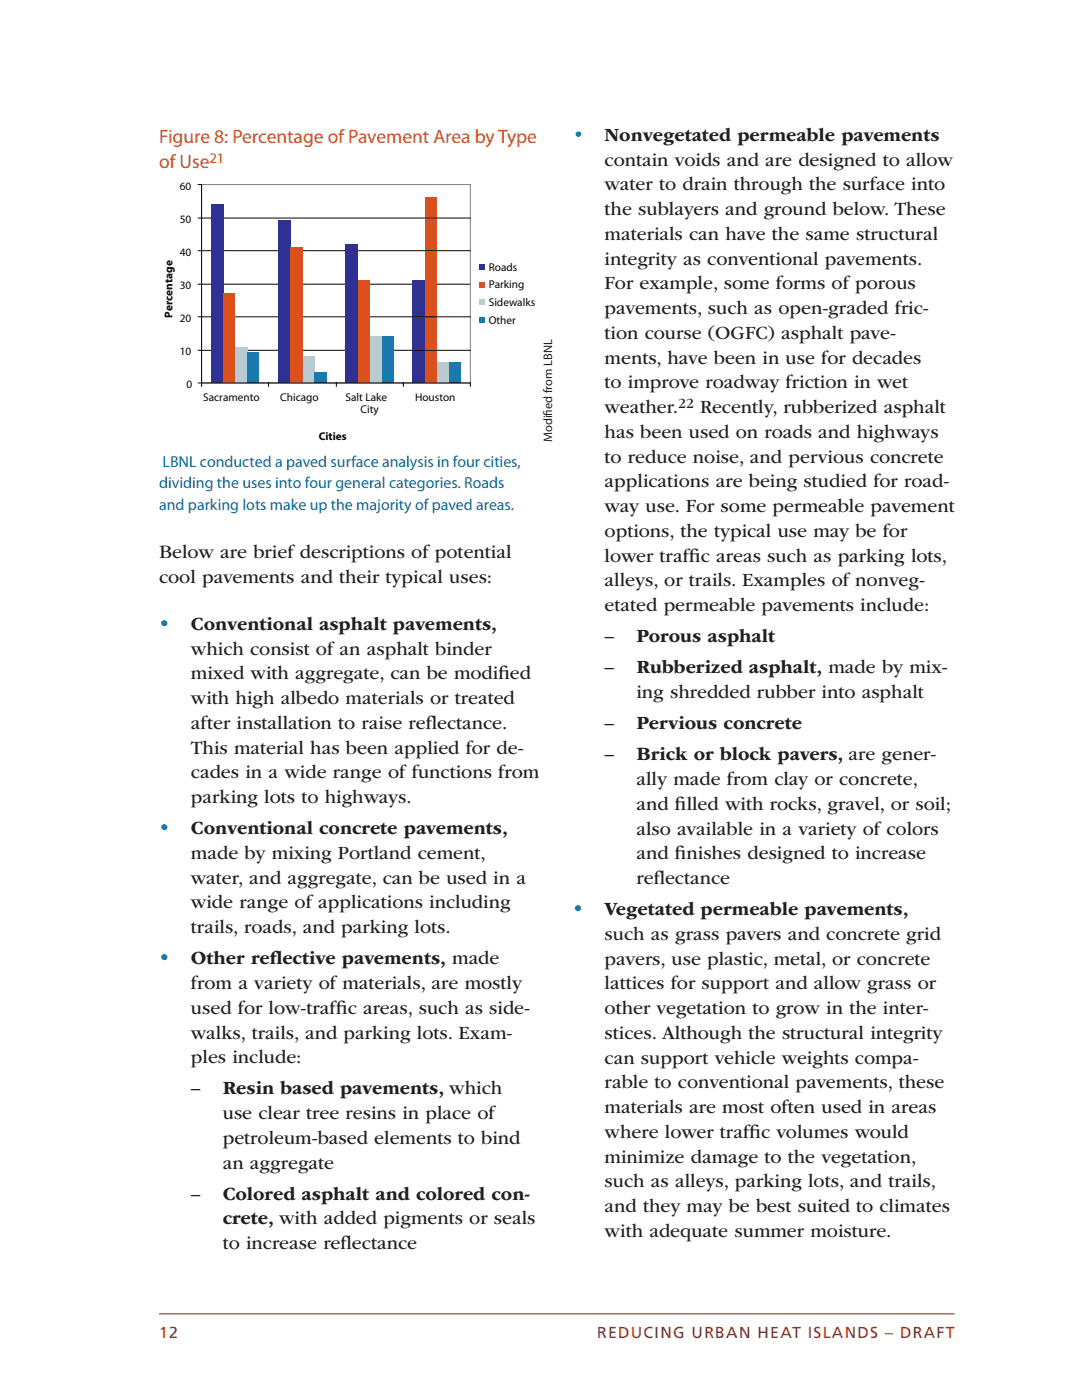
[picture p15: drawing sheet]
<svg xmlns="http://www.w3.org/2000/svg" width="216mm" height="279mm" viewBox="0 0 216 279" stroke-linecap="round" stroke-linejoin="round" font-family="sans-serif">
<defs><g id="words">
<g font-size="3.9" fill="#da511d">
<text x="31.7" y="28.5">Figure 8: Percentage of Pavement Area by Type</text>
<text x="31.7" y="33.5">of Use</text>
</g>
<g font-size="3.9" fill="#0972aa">
<text x="114.3" y="28.1">•</text>
<text x="31.7" y="125.7">•</text>
<text x="31.7" y="166.5">•</text>
<text x="114.3" y="182.6">•</text>
<text x="31.7" y="192.5">•</text>
</g>
<g font-size="3.9" fill="#231f20">
<text x="120.6" y="28.1">Nonvegetated permeable pavements</text>
<text x="120.6" y="33.1">contain voids and are designed to allow</text>
<text x="120.6" y="38">water to drain through the surface into</text>
<text x="120.6" y="42.9">the sublayers and ground below. These</text>
<text x="120.6" y="47.9">materials can have the same structural</text>
<text x="120.6" y="52.8">integrity as conventional pavements.</text>
<text x="120.6" y="57.8">For example, some forms of porous</text>
<text x="120.6" y="62.7">pavements, such as open-graded fric-</text>
<text x="120.6" y="67.6">tion course (OGFC) asphalt pave-</text>
<text x="120.6" y="72.6">ments, have been in use for decades</text>
<text x="120.6" y="77.5">to improve roadway friction in wet</text>
<text x="120.6" y="82.5">weather.</text>
<text x="139.7" y="82.5">Recently, rubberized asphalt</text>
<text x="120.7" y="87.4">has been used on roads and highways</text>
<text x="120.7" y="92.3">to reduce noise, and pervious concrete</text>
<text x="120.7" y="97.3">applications are being studied for road-</text>
<text x="120.7" y="102.2">way use. For some permeable pavement</text>
<text x="120.7" y="107.2">options, the typical use may be for</text>
<text x="31.7" y="111.4">Below are brief descriptions of potential</text>
<text x="120.7" y="112.1">lower traff</text>
<text x="137.5" y="112.1">ic areas such as parking lots,</text>
<text x="31.7" y="116.3">cool pavements and their typical uses:</text>
<text x="120.7" y="117">alleys, or trails. Examples of nonveg-</text>
<text x="38.1" y="125.7">Conventional asphalt pavements,</text>
<text x="120.7" y="122">etated permeable pavements include:</text>
<text x="38.1" y="130.6">which consist of an asphalt binder</text>
<text x="120.7" y="128.2">–</text>
<text x="127" y="128.2">Porous asphalt</text>
<text x="38.1" y="135.6">mixed with aggregate, can be modif</text>
<text x="99.5" y="135.6">ied</text>
<text x="120.7" y="134.4">–</text>
<text x="127" y="134.4">Rubberized asphalt, made by mix-</text>
<text x="38.1" y="140.5">with high albedo materials or treated</text>
<text x="127" y="139.3">ing shredded rubber into asphalt</text>
<text x="38.1" y="145.5">after installation to raise ref</text>
<text x="84.9" y="145.5">lectance.</text>
<text x="120.7" y="145.5">–</text>
<text x="127" y="145.5">Pervious concrete</text>
<text x="38.1" y="150.4">This material has been applied for de-</text>
<text x="38.1" y="155.3">cades in a wide range of functions from</text>
<text x="120.7" y="151.7">–</text>
<text x="127" y="151.7">Brick or block pavers, are gener-</text>
<text x="38.1" y="160.3">parking lots to highways.</text>
<text x="127" y="156.7">ally made from clay or concrete,</text>
<text x="127" y="161.6">and flled with rocks, gravel, or soil;</text>
<text x="134.7" y="161.6">i</text>
<text x="38.1" y="166.5">Conventional concrete pavements,</text>
<text x="127" y="166.6">also available in a variety of colors</text>
<text x="38.1" y="171.4">made by mixing Portland cement,</text>
<text x="127" y="171.5">and f</text>
<text x="134.7" y="171.5">inishes designed to increase</text>
<text x="38.1" y="176.4">water, and aggregate, can be used in a</text>
<text x="127" y="176.4">ref</text>
<text x="130.4" y="176.4">lectance</text>
<text x="38.1" y="181.3">wide range of applications including</text>
<text x="120.6" y="182.6">Vegetated permeable pavements,</text>
<text x="38.1" y="186.2">trails, roads, and parking lots.</text>
<text x="120.6" y="187.6">such as grass pavers and concrete grid</text>
<text x="38.1" y="192.5">Other ref</text>
<text x="38.1" y="197.4">from a variety of materials, are mostly</text>
<text x="53.8" y="192.5">lective pavements, made</text>
<text x="120.6" y="192.5">pavers, use plastic, metal, or concrete</text>
<text x="120.6" y="197.5">lattices for support and allow grass or</text>
<text x="38.1" y="202.3">used for low-traff</text>
<text x="67.1" y="202.3">ic areas, such as side-</text>
<text x="120.6" y="202.4">other vegetation to grow in the inter-</text>
<text x="38.1" y="207.3">walks, trails, and parking lots. Exam-</text>
<text x="120.6" y="207.3">stices. Although the structural integrity</text>
<text x="38.1" y="212.2">ples include:</text>
<text x="120.6" y="212.3">can support vehicle weights compa-</text>
<text x="38.1" y="218.4">–</text>
<text x="44.4" y="218.4">Resin based pavements, which</text>
<text x="120.6" y="217.2">rable to conventional pavements, these</text>
<text x="44.4" y="223.3">use clear tree resins in place of</text>
<text x="120.6" y="222.2">materials are most often used in areas</text>
<text x="120.6" y="227.1">where lower traff</text>
<text x="149.6" y="227.1">ic volumes would</text>
<text x="44.4" y="228.3">petroleum-based elements to bind</text>
<text x="44.4" y="233.2">an aggregate</text>
<text x="120.6" y="232">minimize damage to the vegetation,</text>
<text x="38.1" y="239.4">–</text>
<text x="44.4" y="239.4">Colored asphalt and colored con-</text>
<text x="120.6" y="237">such as alleys, parking lots, and trails,</text>
<text x="44.4" y="244.4">crete, with added pigments or seals</text>
<text x="120.6" y="241.9">and they may be best suited to climates</text>
<text x="44.4" y="249.3">to increase ref</text>
<text x="68" y="249.3">lectance</text>
<text x="120.6" y="246.9">with adequate summer moisture.</text>
</g>
<g font-size="3.2" fill="#0972aa">
<text x="32.4" y="93.2">LBNL conducted a paved surface analysis in four cities,</text>
<text x="31.7" y="97.5">dividing the uses into four general categories. Roads</text>
<text x="31.7" y="101.7">and parking lots make up the majority of paved areas.</text>
</g>
<g font-size="3.2" fill="#9f2124">
<text x="31.7" y="267.1">12</text>
<text x="119.1" y="267.1">RedUcING URBAN HeAt IslANds – dRAFt</text>
</g>
<text font-size="2.9" fill="#da511d" x="41.8" y="32.5">21</text>
<text font-size="2.9" fill="#231f20" x="135.3" y="81.5">22</text>
<g font-size="2.5" fill="#231f20">
<text x="110.2" y="82.9" transform="rotate(-90 110.2 82.9)">ied from LBNL</text>
<text x="110.2" y="88.3" transform="rotate(-90 110.2 88.3)">Modif</text>
</g>
<g font-size="2.3" fill="#050504">
<text x="35.9" y="37.8">60</text>
<text x="35.9" y="44.5">50</text>
<text x="35.9" y="51.1">40</text>
<text x="35.9" y="57.7">30</text>
<text x="97.5" y="54.1">Roads</text>
<text x="97.5" y="57.6">Parking</text>
<text x="34.4" y="63.4" transform="rotate(-90 34.4 63.4)">Percentage</text>
<text x="35.9" y="64.2">20</text>
<text x="97.5" y="61.1">Sidewalks</text>
<text x="97.5" y="64.6">Other</text>
<text x="35.9" y="70.9">10</text>
<text x="37.2" y="77.4">0</text>
<text x="40.6" y="80">Sacramento</text>
<text x="55.9" y="80">Chicago</text>
<text x="69" y="80">Salt Lake</text>
<text x="72" y="82.5">City</text>
<text x="82.8" y="80">Houston</text>
<text x="63.6" y="87.8">Cities</text>
</g>
</g></defs>
<path d="M31.7 262.2h158.8" fill="none" stroke="#9f2124" stroke-width=".2"/>
<path d="M40.2 36.8h53.7v39.6h-53.7z" fill="none" stroke="#808180" stroke-width=".2"/>
<path d="M40.2 56.7h53.7" fill="none" stroke="#050504" stroke-width=".2"/>
<path d="M82.3 56h2.5v20.4h-2.5z" fill="#2e3092"/>
<path d="M84.8 39.5h2.4v36.9h-2.4z" fill="#da511d"/>
<path d="M87.2 72.4h2.5v4h-2.5z" fill="#bac9ca"/>
<path d="M39.6 36.8h.6v40.3M93.9 76.4v.7" fill="none" stroke="#050504" stroke-width=".2"/>
<path d="M95.7 52.7h1.2v1.2h-1.2z" fill="#2e3092"/>
<path d="M95.7 56.2h1.2v1.2h-1.2z" fill="#da511d"/>
<path d="M95.7 59.7h1.2v1.2h-1.2z" fill="#bac9ca"/>
<path d="M95.7 63.2h1.2v1.2h-1.2z" fill="#0972aa"/>
<path d="M40.2 50h53.7M40.2 43.5h53.7M40.2 69.9h53.7M40.2 63.2h53.7" fill="none" stroke="#050504" stroke-width=".2"/>
<g fill="#2e3092">
<path d="M42.1 40.8h2.5v35.6h-2.5z"/>
<path d="M55.4 44h2.5v32.4h-2.5z"/>
<path d="M69 48.7h2.5v27.7h-2.5z"/>
</g>
<g fill="#da511d">
<path d="M44.6 58.6h2.3v17.8h-2.3z"/>
<path d="M57.9 49.4h2.5v27h-2.5z"/>
<path d="M71.5 56h2.3v20.4h-2.3z"/>
</g>
<g fill="#bac9ca">
<path d="M46.9 69.2h2.5v7.2h-2.5z"/>
<path d="M60.4 71.1h2.4v5.3h-2.4z"/>
<path d="M73.8 67.2h2.5v9.2h-2.5z"/>
</g>
<g fill="#0972aa">
<path d="M49.4 70.4h2.3v6h-2.3z"/>
<path d="M62.8 74.4h2.5v2h-2.5z"/>
<path d="M76.3 67.2h2.3v9.2h-2.3z"/>
<path d="M89.7 72.4h2.3v4h-2.3z"/>
</g>
<path d="M39.6 56.7h.6M39.6 50h.6M39.6 43.5h.6M39.6 76.4h54.3M39.6 69.9h.6M39.6 63.2h.6M53.6 76.4v.7M67.1 76.4v.7M80.5 76.4v.7" fill="none" stroke="#050504" stroke-width=".2"/>
<use href="#words"/>
</svg>
